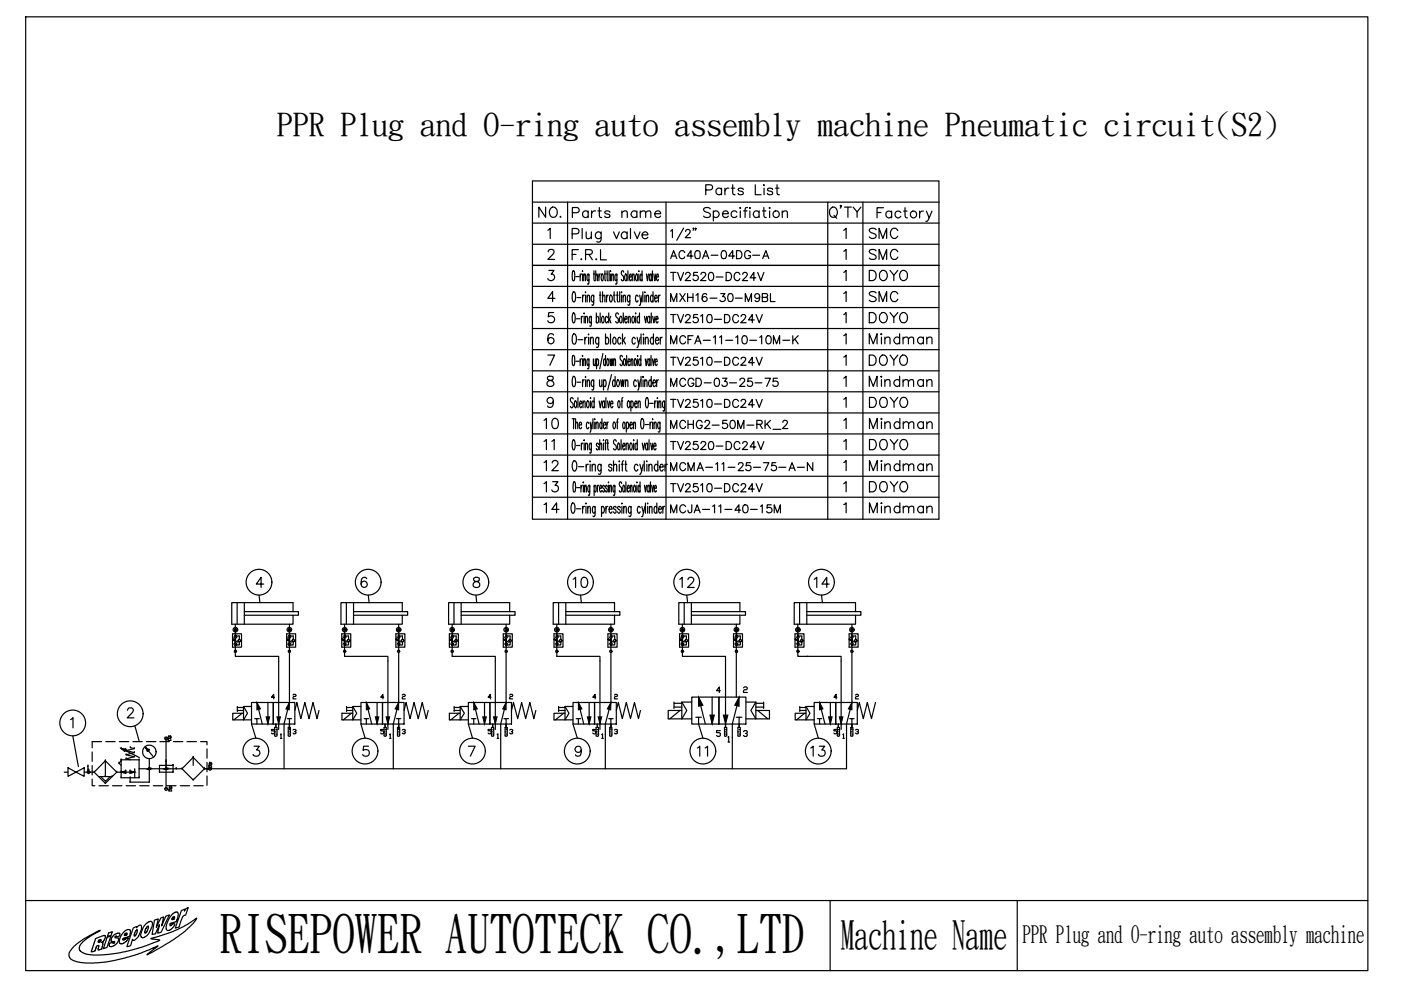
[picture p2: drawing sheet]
<svg xmlns="http://www.w3.org/2000/svg" width="297mm" height="210mm" viewBox="0 0 297 210" stroke-linecap="round" stroke-linejoin="round" font-family="sans-serif">
<defs><g id="words">
<text font-size="11.2" x="46.6" y="201.6">RISEPOWER AUTOTECK CO.,LTD</text>
<text font-size="8.4" x="178.3" y="200.9">Machine Name</text>
<text font-size="6.7" x="58.7" y="28.7">PPR Plug and O-ring auto assembly machine Pneumatic circuit(S2)</text>
<g font-size="5.7">
<text x="120.6" y="125.9">10</text>
<text x="143.2" y="125.9">12</text>
<text x="171.8" y="125.9">14</text>
</g>
<g font-size="5.3">
<text x="113.2" y="47.3">NO.</text>
<text x="120.3" y="47.3">Parts name</text>
<text x="183.4" y="51.9">SMC</text>
<text x="183.4" y="56.1">SMC</text>
<text x="183.4" y="60.7">DOYO</text>
<text x="183.4" y="65.3">SMC</text>
<text x="183.4" y="69.5">DOYO</text>
<text x="183.4" y="74.1">Mindman</text>
<text x="183.4" y="78.7">DOYO</text>
<text x="183.4" y="83.3">Mindman</text>
<text x="183.4" y="87.5">DOYO</text>
<text x="114.3" y="92.1">10</text>
<text x="141.5" y="92.4">MCHG2-50M-RK_2</text>
<text x="183.4" y="92.1">Mindman</text>
<text x="114.3" y="96.7">11</text>
<text x="114.3" y="100.9">12</text>
<text x="183.4" y="96.7">DOYO</text>
<text x="183.4" y="100.9">Mindman</text>
<text x="114.3" y="105.5">13</text>
<text x="183.4" y="105.5">DOYO</text>
<text x="114.3" y="110.1">14</text>
<text x="183.4" y="110.1">Mindman</text>
<text x="147.1" y="161.6">11</text>
<text x="171.1" y="161.6">13</text>
</g>
<text font-size="5.1" x="216.8" y="199.8">PPR Plug and O-ring auto assembly machine</text>
<g font-size="4.9">
<text x="141.5" y="56.1">AC40A-04DG-A</text>
<text x="141.5" y="60.7">TV2520-DC24V</text>
<text x="141.5" y="65.3">MXH16-30-M9BL</text>
<text x="141.5" y="74.1">MCFA-11-10-10M-K</text>
<text x="141.5" y="78.7">TV2510-DC24V</text>
<text x="141.5" y="83.3">MCGD-03-25-75</text>
<text x="141.5" y="96.7">TV2520-DC24V</text>
<text x="141.5" y="105.5">TV2510-DC24V</text>
<text x="141.5" y="110.1">MCJA-11-40-15M</text>
</g>
<g font-size="4.4">
<text x="141.5" y="69.5">TV2510-DC24V</text>
<text x="141.5" y="87.5">TV2510-DC24V</text>
<text x="141.5" y="100.9">MCMA-11-25-75-A-N</text>
</g>
</g></defs>
<path d="M5.4 3.6h284.6v202.2h-284.6z" fill="none" stroke="#000" stroke-width=".25"/>
<g fill="none" stroke="#000" stroke-width=".25">
<path d="M43.9 163h135.6M5.4 190.9h284.6M20.3 199l1.6-.6a.41 .41 0 0 1 .5 .2 .41 .41 0 0 1-.2 .6l-.6 .6 .2 .1-.2 1a.29 .29 0 0 1 0 .3 .29 .29 0 0 1-.4 .1v.1a.25 .25 0 0 1-.4 0 .25 .25 0 0 1 0-.3l.1-.4a.18 .18 0 0 0 0-.3 .18 .18 0 0 0-.3 .1l-.2 .2-.2 .9-.3 .1a.28 .28 0 0 1-.3 .1 .28 .28 0 0 1-.2-.2zM20.9 199.4l.1-.1a.25 .25 0 0 1 .5 0 .25 .25 0 0 1-.3 .4 .2 .2 0 0 1-.2 .1 .2 .2 0 0 1-.1-.2zM22.7 198.7l.8-.3-.8 2.5-.8 .2zM23 197.8l.8-.3-.2 .8-.8 .3zM24 198.3l1-.5 .4 .2a.48 .48 0 0 1-.2 .5 .48 .48 0 0 1-.6 0h-.1a.21 .21 0 0 0-.1 .3 .21 .21 0 0 0 .4 .1 .48 .48 0 0 1 .4 .3 .48 .48 0 0 1-.2 .5l-.8 .8-.5 .2h-.4l-.2-.6 .8-.3a.18 .18 0 0 0 .2 .1 .18 .18 0 0 0 .1-.2 .18 .18 0 0 0-.3 0v-.1a.41 .41 0 0 1-.4-.3 .41 .41 0 0 1 .2-.4zM24.3 199.8h.1M26.3 197.6l.4-.4 .5-.1a.68 .68 0 0 1 .4 1l-.2 .5-.9 .3a.26 .26 0 0 0-.4 .1 .26 .26 0 0 0 .2 .3l.4-.3 .5-.1-.3 .5-.6 .6-.4 .1-.5-.1-.1-.6 .2-.6zM26.6 197.9a.22 .22 0 0 1 .4 .1 .22 .22 0 0 1-.3 .3h-.3zM26.8 198.2h.1M28.3 196.7l.7-.3v.3l.4-.4 .4-.2a1.75 1.75 0 0 1-.2 1.9l-.4 .8-.6 .5-.3 .1-.2-.2-.5 1.3-.7 .2z"/>
<path d="M28.8 197.3a.21 .21 0 0 1 .4 0 .21 .21 0 0 1-.1 .3l-.4 .7a.2 .2 0 0 1-.3 .1 .21 .21 0 0 1 .1-.4zM29 197.2h.1M31 195.8l.8-.4a.57 .57 0 0 1 .6 .3 .57 .57 0 0 1-.2 .7l-.5 1.3-.4 .6-.7 .4-.4 .1-.4-.4 .2-.8 .4-1zM31.2 196.4a.23 .23 0 0 1 .3 .2 .23 .23 0 0 1-.1 .3l-.3 .8a.23 .23 0 0 1-.4 .1 .23 .23 0 0 1 .1-.4zM32.8 195.1l.8-.3-.5 1.8 1-2 .6-.2-.4 1.9 .9-2.1 .7-.2-1.8 3.7-.7 .1 .4-1.7-.8 1.9-.8 .1zM36.4 194l.9-.6h.4l.1 .3-.3 1.6-1.4 .5a.25 .25 0 0 0 0 .4 .25 .25 0 0 0 .4-.2 .26 .26 0 0 1 .4-.1 .26 .26 0 0 1 0 .4l-.7 .8-.4 .2a.77 .77 0 0 1-.5-1.2l.5-1.4zM36.7 194.4a.24 .24 0 0 1 .3 .2 .24 .24 0 0 1-.2 .3l-.4 .1zM36.9 194.8h.1M38.5 193.1l.7-.3-.1 .4 .2-.4 .6-.4-.7 1.7a.84 .84 0 0 0-.7 .8l-.5 1.7-.8 .2zM176 190.9v14.9M215.7 190.9v14.9M15.7 200.6l2.1-1.5 3.4-1.9-2.7 1.7-1 .8-.5 .7-.2 .5 .2 .8 1.2 .6 1.5 .2 3.3-.1 3.6-.6 3.4-1 3.6-1.3 .3-.2-1.9-.3 3.3-1 2.4-.9 2.1-1.1 1.9-1.3-.7 1-2.6 2.4-2.6 1.7-4.6 2.7 .1-.3 2.2-1.7-4.9 2-4.7 1.2-3.2 .4h-3.4l-1.7-.4-.8-.6-.1-1.1z"/>
</g>
<!-- layer: CONNECTIONS -->
<g fill="none" stroke="#000" stroke-width=".25">
<circle cx="49.9" cy="133.5" r=".24"/>
<circle cx="49.9" cy="138.1" r=".24"/>
<circle cx="49.9" cy="133.5" r=".47"/>
<circle cx="61.3" cy="138.1" r=".24"/>
<circle cx="61.3" cy="133.5" r=".23"/>
<circle cx="61.4" cy="133.5" r=".47"/>
<circle cx="73.1" cy="138.1" r=".24"/>
<circle cx="73.1" cy="133.5" r=".22"/>
<circle cx="73.1" cy="133.5" r=".47"/>
<circle cx="84.5" cy="138.1" r=".24"/>
<circle cx="84.5" cy="133.5" r=".23"/>
<circle cx="84.5" cy="133.5" r=".47"/>
<circle cx="95.9" cy="133.5" r=".47"/>
<circle cx="95.9" cy="138.1" r=".25"/>
<circle cx="95.9" cy="133.5" r=".24"/>
<circle cx="107.3" cy="138.1" r=".24"/>
<circle cx="107.3" cy="133.5" r=".24"/>
<circle cx="107.3" cy="133.5" r=".47"/>
<circle cx="118.1" cy="138.1" r=".25"/>
<circle cx="118.1" cy="133.5" r=".46"/>
<circle cx="118.1" cy="133.5" r=".24"/>
<circle cx="129.5" cy="138.1" r=".24"/>
<circle cx="129.5" cy="133.5" r=".23"/>
<circle cx="129.5" cy="133.5" r=".47"/>
<circle cx="144.7" cy="133.5" r=".47"/>
<circle cx="144.7" cy="138.1" r=".25"/>
<circle cx="144.7" cy="133.5" r=".24"/>
<circle cx="156.1" cy="138.1" r=".24"/>
<circle cx="156.1" cy="133.5" r=".23"/>
<circle cx="156.1" cy="133.5" r=".47"/>
<circle cx="169.2" cy="138.1" r=".24"/>
<circle cx="169.2" cy="133.5" r=".22"/>
<circle cx="169.2" cy="133.5" r=".47"/>
<circle cx="180.6" cy="138.1" r=".24"/>
<circle cx="180.6" cy="133.5" r=".23"/>
<circle cx="180.6" cy="133.5" r=".47"/>
<circle cx="35.2" cy="156.6" r=".3"/>
<circle cx="18.8" cy="163.7" r=".3"/>
<circle cx="35.2" cy="167.3" r=".3"/>
<circle cx="44.5" cy="163" r=".29"/>
</g>
<!-- layer: 1 -->
<g fill="none" stroke="#000" stroke-width=".25">
<path d="M49.3 134.4h1.9v2.8h-1.9zM49.3 135.5l.5 .3-.5-.3 .6 .2-.1 .2zM49.6 135.1a1.02 1.02 0 0 1 0 1.5M49.8 134.8l.2 .1zM49.9 134.8v.1zM49.9 135.8l-.6-.3 .5 .4 .1-.2-.6-.2 1.1 .7M49.9 136.8h.1M49.9 132.3v6.9h9.2v15.5M49.9 134.8h.8v.8M49.9 134.8h.1M50 136.8h.1M50 134.8h.1"/>
<path d="M50.3 135a.99 .99 0 0 0 0 1.6M50.3 127.8v4.5M50.4 135.8l.3 .4 .4-.4M50.7 136.2v.6h-.8M51.8 129.7h11.5v.7h-11.5M51.8 127.8v4.5M60.8 134.4h1.9v2.8h-1.9zM60.8 135.5l.4 .3-.4-.3 .5 .2-.1 .2zM61 135.1a.95 .95 0 0 1 0 1.5M61.3 136.7l.1 .1zM61.3 134.8h.1zM61.4 136.8h.1"/>
<path d="M61.3 135.8l-.5-.3 .4 .4 .2-.2-.6-.2 1.1 .7M61.4 132.3v5.8M61.4 138.3v10.6l-1.2 4.6v9.5M61.4 134.8h.8v.8M61.5 136.8h.1M61.5 134.8h.1M61.7 135a1.06 1.06 0 0 0 0 1.6M61.8 135.8l.4 .4 .4-.4M62.1 129.7v-1.9h-13v4.5h13v-1.9M62.2 136.2v.6h-.8M72.5 134.4h1.9v2.8h-1.9zM72.5 135.5l.4 .3-.4-.3 .6 .2-.1 .2z"/>
<path d="M72.7 135.1a1.02 1.02 0 0 1 0 1.5M73 136.7l.1 .1zM73 134.8h.1zM73 135.8l-.5-.3 .5 .4 .1-.2-.6-.2 1.1 .7M73.1 136.8h.1M73.1 132.3v6.9h9.1v15.5M73.1 134.8h.8v.8M73.1 134.8h.1M73.2 136.8h.1M73.2 134.8h.1M73.4 135a1.06 1.06 0 0 0 0 1.6M73.4 127.8v4.5"/>
<path d="M73.6 135.8l.3 .4 .4-.4M73.9 136.2v.6h-.8M75 129.7h11.4v.7h-11.4M75 127.8v4.5M83.9 134.4h1.9v2.8h-1.9zM84 135.5l.4 .3-.4-.3 .5 .2-.1 .2zM84.1 135.1a.98 .98 0 0 1 .1 1.5M84.4 136.7l.2 .1zM84.5 136.8h.1M84.5 134.8l.1 .1zM84.5 135.8l-.5-.3 .4 .4 .1-.2-.5-.2 1 .7M84.5 134.8h.8v.8"/>
<path d="M84.5 132.3v5.8M84.5 138.3v10.6l-1.1 4.6v9.5M84.6 134.8h.1M84.6 136.8h.1M84.9 135a1.06 1.06 0 0 0 0 1.6M85 135.8l.3 .4 .4-.4M85.3 129.7v-1.9h-13v4.5h13v-1.9M85.3 136.2v.6h-.8M95.3 134.4h1.9v2.8h-1.9zM95.3 135.5l.4 .3-.4-.3 .5 .2-.1 .2zM95.5 135.1a.98 .98 0 0 1 0 1.5M95.8 134.8l.1 .1z"/>
<path d="M95.8 135.8l-.5-.3 .4 .4 .2-.2-.6-.2 1.1 .7M95.9 136.8h.1M95.9 132.3v6.9h9.1v15.5M95.9 134.8h.8v.8M96 134.8h.1M96 136.8h.1M96.2 135a1.06 1.06 0 0 0 0 1.6M96.3 127.8v4.5M96.3 135.8l.4 .4 .4-.4M96.7 136.2v.6h-.8M97.8 129.7h11.4v.7h-11.4M97.8 127.8v4.5"/>
<path d="M106.7 134.4h1.9v2.8h-1.9zM106.8 135.5l.4 .3-.4-.3 .5 .2-.1 .2zM107 135.1a1.02 1.02 0 0 1 0 1.5M107.2 134.8l.2 .1zM107.3 136.7l.1 .1zM107.3 134.8v.1zM107.3 135.8l-.5-.3 .4 .4 .1-.2-.5-.2 1.1 .7M107.3 136.8h.1M107.3 134.8h.8v.8M107.3 132.3v5.8M107.3 138.3v10.6l-1.1 4.6v9.5M107.3 134.8h.1"/>
<path d="M107.4 136.8h.1M107.4 134.8h.1M107.7 135a.99 .99 0 0 0 0 1.6M107.8 135.8l.3 .4 .4-.4M108.1 129.7v-1.9h-13v4.5h13v-1.9M108.1 136.2v.6h-.8M117.5 134.4h1.9v2.8h-1.9zM117.5 135.5l.4 .3-.4-.3 .5 .2-.1 .2zM117.7 135.1a1.02 1.02 0 0 1 0 1.5M118 134.8l.1 .1zM118 135.8l-.5-.3 .5 .4 .1-.2-.6-.2 1.1 .7M118.1 136.8h.1"/>
<path d="M118.1 132.3v6.9h9.1v15.5M118.1 134.8h.8v.8M118.1 134.8h.1M118.2 136.8h.1M118.2 134.8h.1M118.4 135a1.02 1.02 0 0 0 0 1.6M118.4 127.8v4.5M118.5 135.8l.4 .4 .3-.4M118.9 136.2v.6h-.8M120 129.7h11.4v.7h-11.4M120 127.8v4.5M128.9 134.4h1.9v2.8h-1.9z"/>
<path d="M128.9 135.5l.5 .3-.5-.3 .6 .2-.1 .2zM129.1 135.1a1.02 1.02 0 0 1 0 1.5M129.4 136.7l.2 .1zM129.4 134.8h.2v.1zM129.4 134.8h.2zM129.5 136.8h.1M129.5 135.8l-.6-.3 .5 .4 .1-.2-.6-.2 1.1 .7M129.5 134.8h.8v.8M129.5 132.3v5.8M129.5 138.3v10.6l-1.2 4.6v9.5M129.6 134.8h.1M129.6 136.8h.1"/>
<path d="M129.9 135a1.06 1.06 0 0 0 0 1.6M130 135.8l.3 .4 .4-.4M130.3 129.7v-1.9h-13v4.5h13v-1.9M130.3 136.2v.6h-.8M144.1 134.4h1.9v2.8h-1.9zM144.1 135.5l.5 .3-.5-.3 .5 .2v.2zM144.3 135.1a1.02 1.02 0 0 1 0 1.5M144.6 134.8l.2 .1zM144.7 136.8h.1M144.6 134.8l.1 .1zM144.6 135.8l-.5-.3 .5 .4 .1-.2-.6-.2 1.1 .7M144.7 132.3v6.9h9.1v15"/>
<path d="M144.7 134.8h.8v.8M144.7 134.8h.1M144.8 136.8h.1M144.8 134.8h.1M145.1 135a1.02 1.02 0 0 0-.1 1.6M145.1 127.8v4.5M145.1 135.8l.4 .4 .4-.4M145.5 136.2v.6h-.8M146.6 129.7h11.5v.7h-11.5M146.6 127.8v4.5M155.5 134.4h1.9v2.8h-1.9zM155.6 135.5l.4 .3-.4-.3 .5 .2-.1 .2z"/>
<path d="M155.8 135.1a1.02 1.02 0 0 1 0 1.5M156.1 136.7l.1 .1zM156.1 134.8h.1zM156.1 135.8l-.5-.3 .4 .4 .2-.2-.6-.2 1.1 .7M156.2 136.8h.1M156.1 134.8h.9v.8M156.1 132.3v5.8M156.1 138.3v9.5M156.2 134.8h.1M156.5 135a1.06 1.06 0 0 0 0 1.6M156.6 135.8l.4 .4 .3-.4M156.9 129.7v-1.9h-13v4.5h13v-1.9"/>
<path d="M157 136.2v.6h-.9M168.6 134.4h1.9v2.8h-1.9zM168.6 135.5l.4 .3-.4-.3 .5 .2v.2zM168.8 135.1a1.02 1.02 0 0 1 0 1.5M169.1 134.8h.1zM169.1 135.8l-.5-.3 .5 .4 .1-.2-.6-.2 1.1 .7M169.2 136.8h.1M169.1 132.3v6.9h2.2M169.1 134.8h.9v.8M169.2 134.8h.1M169.3 136.8h.1M169.3 134.8h.1"/>
<path d="M169.5 135a1.06 1.06 0 0 0 0 1.6M169.5 127.8v4.5M169.7 135.8l.3 .4 .4-.4M170 136.2v.6h-.9M171.1 129.7h11.4v.7h-11.4M171.1 127.8v4.5M171.1 139.2h7.2v15.5M180 134.4h1.9v2.8h-1.9zM180.1 135.5l.4 .3-.4-.3 .5 .2-.1 .2zM180.2 135.1a.95 .95 0 0 1 0 1.5M180.5 136.7l.2 .1zM180.6 136.8h.1"/>
<path d="M180.6 134.8l.1 .1zM180.6 135.8l-.5-.3 .4 .4 .1-.2-.5-.2 1 .7M180.6 134.8h.8v.8M180.6 132.3v5.8M180.6 138.3v10.6l-1.1 4.6v9.5M180.7 134.8h.1M180.7 136.8h.1M181 135a1.06 1.06 0 0 0 0 1.6M181.1 135.8l.3 .4 .4-.4M181.4 129.7v-1.9h-13v4.5h13v-1.9M181.4 136.2v.6h-.8M19.5 159.4v2"/>
<path d="M21.5 157.2h-2v1.4M22.4 157.2h2M25.3 157.2h2M25.7 158.7l3.8 1.9M25.7 158.7h.1M25.7 158.7l.7 .6M25.7 158.7l1 .2M26.4 159.3h.1M26.7 158.9h.1M26.7 158.9l-.3 .4M26.7 159.1h.1M26.7 159.1l1.8 .5"/>
<path d="M27.6 158.5h.1M27.6 158.5l.9 .2M28.2 157.2h2M28.5 159.6h.1M28.5 158.7h.1M28.5 159.6l-1.8 .4M28.5 158.7l-1.8 .4M30.9 158.5h.1M30.9 158.5l.7 .5M30.9 158.5l.4 .8M30.9 158.6l1.6 1.8M31.1 157.2h1.9"/>
<path d="M31.3 159.3h.1M31.6 159h.1M31.6 159l-.3 .3M33.9 157.2h2M35.2 156.6h.1M35.2 156.6v10.7M35.7 156.7h.1M35.7 157h.1M35.7 156.7v.3M35.7 157h.5M35.8 156.1h.1M35.8 156.6h.1"/>
<path d="M35.8 156.1l-.1 .2M35.8 156.1h.3M35.8 156.6h.3M35.8 156.6l-.1 .1M36.1 156.1h.1M36.1 156.6h.1M36.1 156.1l.1 .2M36.2 156.3h.1M36.2 156.4h.1M36.2 157h.1M36.2 156.3v.1M36.2 156.4l-.1 .2"/>
<path d="M36.8 157.2h2M39.7 157.2h1.9M42.5 157.2h1.4v.7M43.9 158.8v2M50.3 149.8v1M50.3 150h1.3M50.3 150.6h1.3M51.3 151.2l-1.7 1.4M51.6 149.8v2.8h1.7M53.3 148.9h4.6v4.6h-4.6zM53.3 149.8h-1.7l.9 1.4-.9 1.4h-2.3v-1.4h2.3M54 152.4h.5v1.1"/>
<path d="M54.5 148.9l1.1 4.6M54.5 152.4h.5M56.8 148.9v4.6M57.9 148.9h4.6v4.6h-4.6zM58.2 154.2h.5v1.8l-.2 .1-.3-.1zM58.2 155.2h.3M58.5 153.5v.7M58.5 154.7h.2M58.5 155.6h.2M60.9 152.4h.5v2.3M61.1 154.2h.5v1.8l-.2 .1-.3-.1zM61.1 155.2h.3"/>
<path d="M61.4 152.4h.4M61.4 154.7h.2M61.4 155.6h.2M62.5 150.6l.4-1.7 .9 3.5 .8-3.5 .9 3.5 .9-3.5 .8 3.5 .4-1.8M73.5 150h1.3M73.5 150.6h1.3M73.5 149.8v1M74.5 151.2l-1.7 1.4M74.8 149.8v2.8h1.7M76.5 148.9h4.6v4.6h-4.6zM76.5 149.8h-1.7l.8 1.4-.8 1.4h-2.3v-1.4h2.3M77.2 152.4h.5v1.1"/>
<path d="M77.7 152.4h.4M77.7 148.9l1.1 4.6M80 148.9v4.6M81.1 148.9h4.6v4.6h-4.6zM81.4 154.2h.5v1.8l-.3 .1-.2-.1zM81.4 155.2h.2M81.6 154.7h.3M81.6 155.6h.3M81.6 153.5v.7M84.1 152.4h.4v2.3M84.3 154.2h.4v1.8l-.2 .1-.2-.1zM84.3 155.2h.2"/>
<path d="M84.5 152.4h.5M84.5 154.7h.2M84.5 155.6h.2M85.7 150.6l.4-1.7 .8 3.5 .9-3.5 .9 3.5 .8-3.5 .9 3.5 .4-1.8M96.3 150h1.3M96.3 150.6h1.3M96.3 149.8v1M97.3 151.2l-1.7 1.4M97.6 149.8v2.8h1.7M99.3 148.9h4.6v4.6h-4.6zM99.3 149.8h-1.7l.9 1.4-.9 1.4h-2.3v-1.4h2.3M100 152.4h.4v1.1"/>
<path d="M100.4 152.4h.5M100.4 148.9l1.2 4.6M102.7 148.9v4.6M103.9 148.9h4.5v4.6h-4.5zM104.2 154.2h.5v1.8l-.2 .1-.3-.1zM104.2 155.2h.3M104.5 154.7h.2M104.5 155.6h.2M104.5 153.5v.7M106.8 152.4h.5v2.3M107.1 154.2h.5v1.8l-.3 .1-.2-.1zM107.1 155.2h.2"/>
<path d="M107.3 154.7h.3M107.3 155.6h.3M107.3 152.4h.5M108.4 150.6l.5-1.7 .9 3.5 .8-3.5 .8 3.5 .9-3.5 .9 3.5 .4-1.8M117.5 151.3v1.4M117.5 151.2h2.3M118.4 149.8v1M118.5 150h1.3M118.5 150.6h1.3M119.5 151.2l-1.7 1.4M119.8 149.8v2.8h1.7M121.5 148.9h4.6v4.6h-4.6z"/>
<path d="M121.5 149.8h-1.7l.8 1.4-.8 1.4h-2.3M122.2 152.4h.4v1.1M122.6 148.9l1.2 4.6M122.7 152.4h.4M124.9 148.9v4.6M126.1 148.9h4.6v4.6h-4.6zM126.4 154.2h.5v1.8l-.3 .1-.2-.1zM126.4 155.2h.2M126.6 154.7h.3M126.6 155.6h.3M126.6 153.5v.7M129.1 152.4h.4v2.3"/>
<path d="M129.3 154.2h.4v1.8l-.2 .1-.2-.1zM129.3 155.2h.2M129.5 152.4h.5M129.5 154.7h.2M129.5 155.6h.2M130.7 150.6l.4-1.7 .8 3.5 .9-3.5 .9 3.5 .8-3.5 .9 3.5 .4-1.8M142.9 148.9v1.3M142.9 149.1h1.7M142.9 149.9h1.7M144.2 150.6l-2.2 1.8M144.6 148.9v3.5h2.1M146.7 147.8h5.7v5.7h-5.7z"/>
<path d="M146.7 148.9h-2.1l1 1.7-1 1.8h-2.9v-1.8h2.9M147.5 152.1h.6v1.4M148.1 147.8l1.4 5.7M148.2 152.1h.5M151 147.8v5.7M152.4 147.8h5.7v5.7h-5.7zM153.6 154.2h.5v1.8l-.3 .1-.2-.1zM153.6 155.2h.2M153.8 154.7h.3M153.8 155.6h.3M156.1 152.1h.6v2.1M156.4 154.2h.6v1.8l-.3 .1-.3-.1z"/>
<path d="M156.4 155.2h.3M156.7 154.7h.3M156.7 155.6h.3M156.7 152.1h.6M156.7 147.8l-1.4 5.7v9.5M158.1 148.9h2.2l-1.1 1.7 1.1 1.8h2.8v-1.8h-2.8M160.3 148.9v3.5h-2.2M160.3 149.1h1.6M160.3 149.9h1.6M160.6 150.6l2.2 1.8M161.9 148.9v1.3M169.6 150h1.3"/>
<path d="M169.6 150.6h1.3M169.6 149.8v1M170.6 151.2l-1.7 1.4M170.9 149.8v2.8h1.7M172.6 148.9h4.6v4.6h-4.6zM172.6 149.8h-1.7l.8 1.4-.8 1.4h-2.3v-1.4h2.3M173.3 152.4h.5v1.1M173.8 152.4h.4M173.8 148.9l1.1 4.6M176.1 148.9v4.6M177.2 148.9h4.6v4.6h-4.6zM177.5 154.2h.5v1.8l-.3 .1-.2-.1z"/>
<path d="M177.5 155.2h.2M177.7 154.7h.3M177.7 155.6h.3M177.7 153.5v.7M180.2 152.4h.4v2.3M180.4 154.2h.4v1.8l-.2 .1-.2-.1zM180.4 155.2h.2M180.6 152.4h.5M180.6 154.7h.2M180.6 155.6h.2M185.6 148.9l-.8 3.5-.9-3.5-.9 3.5-.8-3.5-.4 1.7M13.6 163.7h.8"/>
<path d="M14.4 162.8l1.7 .9-1.7 .9zM16.1 163.7l1.8-.9v1.8zM17.9 163.7h2.1M18.5 163.3h.3M18.7 162.4h.1M18.7 163.3h.1M18.7 162.4l-.2 .2M18.7 162.4v.9M18.8 163.7h.1M18.8 163.3h.1M19.5 165.2v1.4h.6M19.5 162.3v2"/>
<path d="M20 163.7h.1M20 163.7l2.3 2.4M20.9 164.6h2.9M21 166.6h2M21.4 164.6l1 1.1 1-1.1M22.3 166.1h.1M22.3 161.3h.1M22.3 164.6h.1M22.3 161.3l-2.3 2.4M22.3 161.3v3.3M22.3 161.3l2.5 2.4M23.8 164.6h.1"/>
<path d="M23.9 166.6h2M24.8 163.7h.9M24.8 163.7h.1M24.8 163.7l-2.5 2.4M25.2 161.8h.1M25.2 161.8l.5 .5M25.7 161.3h.1M25.7 164.9h.1M25.7 163.7h.1M25.7 161.1h.1M25.7 161.3l-.5 .5M25.7 161.1h3.8"/>
<path d="M25.7 163.7h2.9M25.7 164.9h3.8M25.7 163.7l1 .2M25.7 161.1v3.8M26.7 163.5h.1M26.7 163.9h.1M26.7 163.5l-1 .2M26.7 163.5v.4M26.7 160h.1M26.7 160.9h.1M26.7 160l1.8 .5M26.7 160.9l.9 .2"/>
<path d="M26.7 166.6h2M27.6 164.9h.1M27.6 163.9h.1M27.6 163.5h.1M27.6 165.8h.1M27.6 163.5v.4M27.6 164.9v.9M27.6 163.5l1 .2M28.5 160.5h.1M28.5 160.5l-1.8 .4M28.6 163.7h.1M28.6 163.2h.1"/>
<path d="M28.6 163.7l-1 .2M28.6 163.2v1.7M29.5 161.1h.1M29.5 163h7.9M29.5 164.9h.1M29.5 161.1v3.8M29.6 166.6h2M31.7 163h.1M31.7 163v2.9l-4.1-.1M31.7 160.8v2.2M32.5 166.6h2M33.8 163.7h.1"/>
<path d="M33.8 163.7h2.9M35.2 167.3h.1M35.2 161.5h.1M35.2 161.1v.4M35.3 166.6h2M35.8 167.4h.1M35.8 167.7h.1M35.8 167.4v.3M35.8 167.7h.6M36 166.8h.1M36 167.3h.1M36 166.8l-.2 .2"/>
<path d="M36 166.8h.3M36 167.3h.3M36 167.3l-.2 .1M36.3 166.8h.1M36.3 167.3h.1M36.3 166.8l.1 .2M36.4 167h.1M36.4 167.1h.1M36.4 167.7h.1M36.4 167v.1M36.4 167.1l-.1 .2M36.7 162.3h.1"/>
<path d="M36.7 163.7h.1M36.7 162.3h-2.9v1.4M36.7 162.3v1.4M37.4 163h.1M37.4 163h1.2M38.2 166.6h2M38.6 163h.1M38.6 163l2.4 2.4M41 165.4h.1M41 160.6h.1M41 160.6l2.3 2.4M41 160.6v1.7"/>
<path d="M41 160.6l-2.4 2.4M41.1 166.6h2M42.4 163h.1M43.3 163h.1M43.3 163l-2.3 2.4M43.3 163h1.2M43.9 161.6v2M43.9 164.5v2M44.3 162.4h.1M44.3 162.7h.1M44.3 162.4v.3M44.3 162.7h.6"/>
<path d="M44.4 161.8h.1M44.4 162.2h.1M44.4 161.8l-.1 .1M44.4 161.8h.3M44.4 162.2h.3M44.4 162.2l-.1 .2M44.5 163h.1M44.7 161.8h.1M44.7 162.2h.1M44.7 161.8l.2 .1M44.9 161.9h.1M44.9 162.1h.1"/>
<path d="M44.9 162.7h.1M44.9 161.9v.2M44.9 162.1l-.2 .1"/>
<circle cx="49.9" cy="136.8" r=".09"/>
<circle cx="49.9" cy="136.7" r=".13"/>
<circle cx="49.9" cy="134.8" r=".12"/>
<circle cx="50.8" cy="135.8" r=".24"/>
<circle cx="61.3" cy="136.8" r=".12"/>
<circle cx="61.3" cy="134.8" r=".11"/>
<circle cx="61.4" cy="134.9" r=".1"/>
<circle cx="62.2" cy="135.8" r=".22"/>
<circle cx="73" cy="134.9" r=".09"/>
<circle cx="73.1" cy="136.8" r=".12"/>
<circle cx="73.1" cy="134.9" r=".12"/>
<circle cx="73.9" cy="135.8" r=".24"/>
<circle cx="84.5" cy="136.8" r=".14"/>
<circle cx="84.5" cy="134.8" r=".09"/>
<circle cx="84.5" cy="134.8" r=".13"/>
<circle cx="85.3" cy="135.8" r=".24"/>
<circle cx="95.9" cy="134.8" r=".09"/>
<circle cx="95.9" cy="136.8" r=".13"/>
<circle cx="95.9" cy="134.8" r=".12"/>
<circle cx="95.9" cy="136.7" r=".08"/>
<circle cx="96.7" cy="135.8" r=".24"/>
<circle cx="107.3" cy="136.7" r=".13"/>
<circle cx="107.3" cy="134.8" r=".12"/>
<circle cx="108.2" cy="135.8" r=".24"/>
<circle cx="118" cy="136.8" r=".09"/>
<circle cx="118.1" cy="136.8" r=".12"/>
<circle cx="118.1" cy="134.9" r=".12"/>
<circle cx="118.9" cy="135.8" r=".24"/>
<circle cx="129.5" cy="136.8" r=".12"/>
<circle cx="129.5" cy="134.8" r=".11"/>
<circle cx="130.3" cy="135.8" r=".24"/>
<circle cx="144.7" cy="136.8" r=".09"/>
<circle cx="144.7" cy="136.7" r=".12"/>
<circle cx="144.7" cy="134.8" r=".12"/>
<circle cx="145.5" cy="135.8" r=".24"/>
<circle cx="156.1" cy="134.9" r=".09"/>
<circle cx="156.1" cy="136.8" r=".13"/>
<circle cx="156.1" cy="134.8" r=".12"/>
<circle cx="157" cy="135.8" r=".24"/>
<circle cx="169.1" cy="136.8" r=".09"/>
<circle cx="169.2" cy="134.8" r=".08"/>
<circle cx="169.2" cy="134.9" r=".12"/>
<circle cx="169.2" cy="136.8" r=".12"/>
<circle cx="170" cy="135.8" r=".24"/>
<circle cx="180.6" cy="136.8" r=".14"/>
<circle cx="180.6" cy="134.8" r=".09"/>
<circle cx="180.6" cy="134.8" r=".13"/>
<circle cx="181.4" cy="135.8" r=".24"/>
<circle cx="31.6" cy="159.4" r="1.44"/>
<circle cx="31.7" cy="163" r=".2"/>
<circle cx="35.2" cy="163" r=".19"/>
</g>
<g fill="#000" stroke="#000" stroke-width=".21">
<path d="M25.7 158.7l1 .2-.3 .4zM30.9 158.5l.7 .5-.3 .3zM54.5 148.9l.7 1.4-.7 .2zM56.4 152h.8l-.4 1.5zM58.7 152h.8l-.4 1.5zM61.4 148.9l-.1 1.6-.7-.2zM77.7 148.9l.7 1.4-.7 .2zM79.6 152h.7l-.3 1.5zM81.9 152h.7l-.4 1.5zM84.5 148.9v1.6l-.7-.2zM100.4 148.9l.8 1.4-.8 .2zM102.3 152h.8l-.4 1.5z"/>
<path d="M104.6 152h.8l-.4 1.5zM107.3 148.9v1.6l-.7-.2zM122.6 148.9l.8 1.4-.8 .2zM124.5 152h.8l-.4 1.5zM126.8 152h.8l-.4 1.5zM129.5 148.9v1.6l-.7-.2zM148.1 147.8l.9 1.7-.9 .2zM150.5 151.6h1l-.5 1.9zM153.4 151.6h.9l-.5 1.9zM156.7 147.8v1.9l-.9-.2zM173.8 148.9l.7 1.4-.7 .2zM175.7 152h.7l-.3 1.5z"/>
<path d="M178 152h.7l-.4 1.5zM180.6 148.9v1.6l-.7-.2zM25.7 163.7l1-.2v.4zM27.6 163.5l1 .2-1 .2zM31.5 163h.4l-.4 .1zM31.5 162.9h.3l-.3 .1zM31.5 162.9h.3zM31.5 163l.3-.1 .1 .1zM35 163h.4l-.3 .1zM35.1 163.1h.3zM35 163l.4-.1v.1zM35.1 163.1l.3-.1z"/>
<path d="M31.5 163.1h.3zM31.5 163.1l.4-.1z"/>
<path d="M35.1 162.9l-.1 .1 .4-.1zM35.1 162.9h.3z"/>
</g>
<g fill="none" stroke="#000" stroke-width=".25">
<path d="M112.9 38.4h86.2v71.7h-86.2zM153 39.9v1.4M153.7 39.9v1.4M154.5 39.9a.71 .71 0 0 0-.8 .6M155.1 39.9h.7M155.3 39.2v1.7l.1 .3 .5 .1M160.1 39.2v2.1h1.3M161.9 39.3h.2zM162 39.9v1.4M164.5 39.9h.7M164.7 39.2v1.7l.1 .3 .5 .1M112.9 51.8h86.2"/>
<path d="M112.9 47.3h86.2M112.9 42.9h86.2M116.1 48.8l.6-.4v2.2M116.2 53.4l.2-.4 .7-.1a.49 .49 0 0 1 .3 .8l-1.3 1.3h1.5M116.4 57.3h1.1l-.6 .8a.72 .72 0 0 1 .6 1 .72 .72 0 0 1-1.1 .3l-.3-.3M120.3 42.9v67.2M121.3 49.6h.9a.57 .57 0 0 0 .5-.3 .57 .57 0 0 0-.1-.6l-.4-.3h-.9v2.2M121.3 53.9h.8M121.4 57.5l.3-.1a2.61 2.61 0 0 1 0 2.1h-.2a2.88 2.88 0 0 1-.1-2zM122.1 58.6h.7M122.6 52.9h-1.3v2.2M123 58.1v1.4"/>
<path d="M123.3 54.9l-.2 .1 .2 .1v-.1M123.3 58.1l-.3 .6M123.4 48.4v2.2M123.5 57.4v.2zM123.5 58.1v1.4M123.8 58.5l.3-.4v1.4M123.8 58.1v1.4M124.1 53.9h1.3l.2-.4-.1-.4-.4-.2h-1v2.2M124.3 49.2l.1 1.3 .5 .1 .5-.4M124.9 58.1l-.1 2.1h-.2M124.9 58.4l-.2-.3a1.01 1.01 0 0 0 0 1.4l.2-.3M124.9 53.9l.7 1.2"/>
<path d="M125.4 49.2v1.4M125.8 58.1h.3M125.9 57.4v1.8l.2 .3M126.3 58.5l.3-.4 .1 1.4M126.3 57.4v2.1M126.4 54.9v.2l.1-.1M127 58.1v1.4M127.3 58.1h-.1l-.2 .6M127.3 52.9v2.2h1.3M127.5 49.2v1.6l-.2 .3a.58 .58 0 0 1-.8 .1M127.5 49.5a.68 .68 0 0 0-1.1-.1 .68 .68 0 0 0 0 1 .68 .68 0 0 0 1.1-.1M127.6 58.1a1.2 1.2 0 0 1 .1 1.4 1.18 1.18 0 0 1-.1-1.4z"/>
<path d="M128.1 58.1h.3M128.3 57.4v1.8l.1 .3M128.6 58.1h.3M128.7 57.4v1.8l.1 .3h.1M129.1 57.4v2.1M129.4 57.4v.2zM129.4 58.1v1.4M129.7 58.5l.3-.4 .1 1.4M129.7 58.1v1.4M130.1 49.2l.6 1.4 .6-1.4M130.8 58.1v1.9l-.1 .3-.2-.1M130.8 58.4l-.1-.3a1.01 1.01 0 0 0 0 1.4l.1-.3"/>
<path d="M132.2 57.7v-.2a.43 .43 0 0 0-.5 .3 .43 .43 0 0 0 .2 .5l.3 .3v.9h-.3l-.2-.3M132.7 58.1a1.14 1.14 0 0 1 0 1.4l-.3-.6zM133 49.5a.68 .68 0 0 0-1.1-.1 .68 .68 0 0 0 0 1 .68 .68 0 0 0 1.1-.1M133 49.2v1.4M133.1 57.4v2.1M133.4 58.7h.4l-.1-.6a1.01 1.01 0 0 0 0 1.4l.1-.3M133.7 48.4v2.2M134.1 58.5l.3-.4 .1 1.4M134.1 58.1v1.4M134.5 49.2l.6 1.4 .6-1.4M134.9 58.1a1.14 1.14 0 0 1 0 1.4l-.2-.6zM135.5 57.4v.2z"/>
<path d="M135.5 58.1v1.4M136.1 49.8h1.3a.64 .64 0 0 0-.8-.7 .64 .64 0 0 0-.5 .9 .66 .66 0 0 0 .5 .6 .66 .66 0 0 0 .8-.3M136.1 58.4l-.1-.3a1.01 1.01 0 0 0 0 1.4l.1-.3M136.1 57.4v2.1M137.1 58.1l.2 1.4 .2-1.4M138.1 58.4l-.1-.3a1.2 1.2 0 0 0-.2 1.4l.3-.3M138.1 58.1v1.4M138.3 57.4v2.1M138.6 58.1l.2 1.4 .3-1.4M139.2 58.7h.4l-.1-.6a1.01 1.01 0 0 0 0 1.4l.1-.3M141.2 42.9v67.2M142.2 49l.4-.3v1.7"/>
<path d="M144.9 48.4l-1.4 2.5M145.4 49.1l.3-.4 .5 .1a.55 .55 0 0 1-.1 .8l-.8 .8h1.1M147.1 48.4h-.2h.2l-.2 .4M147.6 48.4h-.2h.2l-.2 .4M149.6 40.3h1a.58 .58 0 0 0 .3-1l-.3-.1h-1v2.1M150.6 44.3a.83 .83 0 0 0-1.4 .2l.4 .4 .6 .2a.52 .52 0 0 1 .4 .4 .52 .52 0 0 1-.2 .5 1.07 1.07 0 0 1-1.2-.2M151.2 45a.68 .68 0 0 1 1.1-.1 .68 .68 0 0 1 0 1 .68 .68 0 0 1-1.1-.1M151.2 44.7v2.1M153 40.2a.66 .66 0 0 0-1-.1 .66 .66 0 0 0 0 1 .66 .66 0 0 0 1-.1M153.2 45.3h1.2a.66 .66 0 0 0-.9-.5 .66 .66 0 0 0-.2 1 .68 .68 0 0 0 1.1 0M156.2 45a.68 .68 0 0 0-1-.1 .68 .68 0 0 0 0 1 .68 .68 0 0 0 1-.1M157 44v.2z"/>
<path d="M157 44.7v1.4M157.6 40.2a.64 .64 0 0 0-1.1 0l.1 .2a.98 .98 0 0 1 1 .5v.1a.64 .64 0 0 1-1.1 0M157.7 44.7h.7M158.5 44l-.4 .1-.1 .3v1.7M159 44l.1 .1-.1 .1zM159 44.7v1.4M160.9 45a.68 .68 0 0 0-1-.1 .68 .68 0 0 0 0 1 .68 .68 0 0 0 1-.1M160.9 44.7v1.4M161.7 44.7h.7M162 44v1.7l.1 .3 .4 .1M163.2 44l.1 .1-.1 .1zM163.2 44.7v1.4"/>
<path d="M163.8 40.2a.63 .63 0 0 0-1.1 0l.1 .2a.98 .98 0 0 1 1 .5v.1a.63 .63 0 0 1-1.1 0M165.8 45.1a.73 .73 0 0 1 1.1-.3v1.3M165.8 44.7v1.4M175.5 42.9v67.2M176.1 44.3a.79 .79 0 0 1 .9-.4 .79 .79 0 0 1 .5 .9v.5a.83 .83 0 0 1-.8 .8 .83 .83 0 0 1-.8-.8zM176.8 45.6l.6 .7M178.3 43.6v.1l-.2-.1h.2l-.2 .5M178.9 48.8l.5-.4v2.2M178.9 57.8l.5-.5v2.2M178.9 53.3l.5-.4v2.1M179.1 43.9h1.4M179.8 43.9v2.2"/>
<path d="M180.9 43.9l.8 1 .8-1M181.7 44.9v1.2M183 42.9v67.2M186 45.1h.8M187.3 44h-1.3v2.2M189 45.1a.68 .68 0 0 0-1-.1 .68 .68 0 0 0 0 1 .68 .68 0 0 0 1-.1M189 44.8v1.4M191 45.1a.68 .68 0 0 0-1-.1 .68 .68 0 0 0 0 1 .68 .68 0 0 0 1-.1M191.6 44.8h.7M191.9 44v1.8l.1 .3 .4 .1M195 44.8v1.4M195.8 44.8a.65 .65 0 0 0-.8 .6"/>
<path d="M196.4 44.8l.6 1.4 .6-1.4M197 46.2l-.4 .7h-.3M199.1 56.3h-86.2h86.2M112.9 69.7h86.2M112.9 65.2h86.2M112.9 60.7h86.2M112.9 78.6h86.2M112.9 74.1h86.2M116.1 75.3h1.5l-1 2.1M116.2 79.9l-.1 .4 .3 .3a.88 .88 0 0 1 1 .9 .75 .75 0 0 1-.8 .5 .75 .75 0 0 1-.6-.8 1.17 1.17 0 0 1 1.2-.7l.1-.4a.8 .8 0 0 0-1.1-.2zM117.4 66.3h-1l-.2 .9a.77 .77 0 0 1 1.2-.1 .77 .77 0 0 1-.1 1.2 .77 .77 0 0 1-1.2-.3M117.4 71a.68 .68 0 0 0-1-.2 1.33 1.33 0 0 0 .3 2.1 .68 .68 0 0 0 .8-.6 .68 .68 0 0 0-.6-.7 .68 .68 0 0 0-.8 .6"/>
<path d="M117.7 63.3h-1.6l1.1-1.5v2.1M121.4 75.5l.3-.1a2.69 2.69 0 0 1 0 2.1 1.9 1.9 0 0 1-.3-2zM121.5 66.4h.1a1.64 1.64 0 0 1 .2 2l-.1 .1a1.64 1.64 0 0 1-.2-2.1zM121.6 61.9h.2a2.29 2.29 0 0 1 0 2.1h-.2a2.29 2.29 0 0 1 0-2.1zM121.6 79.8a.6 .6 0 0 1 .4 .9l-.1 1-.1 .3h-.2a2.29 2.29 0 0 1 0-2.2zM121.7 70.8h.2a1.82 1.82 0 0 1 0 2.2 .57 .57 0 0 1-.6-.8l.1-1.1zM122.1 76.6h.7M122.2 67.6h.7M122.3 63.1h.8M122.5 72h1.1M123 76.1v1.4M123.3 67.1v1.4"/>
<path d="M123.3 76.1l-.2 .1-.1 .5M123.5 75.4v.2zM123.5 62.6v1.4M123.5 76.1v1.4M123.6 67.1l-.2 .1-.1 .5M123.8 76.5l.3-.4v1.4M123.8 76.1v1.4M123.9 66.4v.2zM123.9 67.1v1.4M123.9 62.6l-.3 .1-.1 .5M124 71.5v1.5M124.1 67.5l.2-.4 .2 .1 .1 1.3"/>
<path d="M124.1 67.1v1.4M124.1 61.9v.2zM124.1 79.8v.2zM124.1 62.6v1.4M124.4 71.5l-.3 .1-.1 .6M124.5 63l.2-.4 .3 .1v1.3M124.5 62.6v1.4M124.8 70.8v.2zM124.8 71.5v1.5M124.9 76.1l-.1 2h-.2M124.9 76.4l-.2-.3a1 1 0 0 0 0 1.4l.2-.3M125.2 71.9l.3-.4 .3 .1v1.4"/>
<path d="M125.2 71.5v1.5M125.4 67.1l-.1 1.9-.1 .2-.2-.1M125.4 67.4l-.2-.3a.96 .96 0 0 0 0 1.4l.2-.3M125.8 76.1l.1 1.4 .3-.4M125.9 62.6l-.1 1.9-.1 .2-.2-.1M125.9 62.9l-.2-.3a.86 .86 0 0 0 0 1.4l.2-.3M126.2 76.1v1.4M126.4 67.4l.2-.3a.88 .88 0 0 1 0 1.4l-.2-.3M126.4 66.4v2.1M126.5 76.4l.1-.3a1.12 1.12 0 0 1 0 1.4l-.1-.3M126.5 76.1v2.1M126.9 71.5v1.7l-.1 .4h-.4"/>
<path d="M126.9 71.9l-.2-.4a.82 .82 0 0 0 0 1.5l.2-.3M127.1 62.6h.3M127.2 61.9v1.7l.3 .4M127.2 66.4v2.1M127.7 67.2v-.1a.88 .88 0 0 1 0 1.4l-.2-.6zM127.7 63l.3-.4 .2 .1 .1 1.3M127.7 61.9v2.1M127.8 74.9l-.6 3.3M128.4 71.9l.2-.4a.79 .79 0 0 1 .5 .7 .79 .79 0 0 1-.5 .8l-.2-.3M128.4 76.4l-.3-.3a1.2 1.2 0 0 0 .2 1.4l.1-.3M128.4 70.8v2.2M128.4 75.4v2.1"/>
<path d="M128.6 62.6v1.4M128.7 76.2l.1-.1a1 1 0 0 1 0 1.4l-.2-.6zM128.8 67.4l-.1-.3a.88 .88 0 0 0 0 1.4l.1-.3M129 62.6l-.2 .1-.2 .5M129.1 66.4v2.1M129.2 67.7l.3 .8M129.3 76.1l.1 1.4 .2-1.4 .1 1.4 .2-1.4M129.4 62.7v-.1a.86 .86 0 0 1 0 1.4l-.2-.6zM129.4 70.8v2.2M129.5 67.1l-.4 1M129.7 79.4l-.9 3.3M130.1 62.6h.3"/>
<path d="M130.1 76.5l.3-.4 .1 1.4M130.1 76.1v1.4M130.2 61.9v1.7l.3 .4M130.2 71.5a.82 .82 0 0 1 0 1.5l-.3-.6v-.5zM130.4 79.8v2.2M130.7 62.6h.3M130.9 61.9v1.7l.2 .4M131.1 66.6l-.1-.2a.46 .46 0 0 0-.5 .3 .46 .46 0 0 0 .2 .6l.4 .4-.1 .7-.2 .1-.3-.3M131.4 61.9v2.1M131.5 67.2l.1-.1a.88 .88 0 0 1 0 1.4l-.3-.6zM131.6 71.9l-.2-.4a.79 .79 0 0 0-.4 .7 .79 .79 0 0 0 .4 .8l.2-.3M131.8 61.9v.2z"/>
<path d="M131.8 62.6v1.4M132 75.7l-.4-.3a.94 .94 0 0 0 .3 1.3v.7l-.3 .1-.1-.3M132 70.8v2.2M132.1 63l.2-.4 .3 .1v1.3M132.1 62.6v1.4M132.2 66.4v2.1M132.2 72.2l.4 .8M132.3 76.2l.1-.1a1 1 0 0 1 0 1.4l-.2-.3zM132.4 67.7h.6l-.2-.6a.88 .88 0 0 0 0 1.4l.2-.3M132.5 71.5l-.5 1M132.9 75.4v2.1M133.1 76.7h.5l-.2-.6a1 1 0 0 0 0 1.4l.2-.3"/>
<path d="M133.2 67.5l.3-.4 .1 1.4M133.2 67.1v1.4M133.5 62.6v1.9l-.2 .2-.2-.1M133.5 62.9l-.2-.3a.93 .93 0 0 0 0 1.4l.2-.3M133.8 76.5l.3-.4 .1 1.4M133.8 76.1v1.4M134.2 67.1a.88 .88 0 0 1 0 1.4l-.2-.6zM134.6 76.1a1 1 0 0 1 0 1.4l-.1-.6zM134.7 71.9l-.3-.4a.82 .82 0 0 0 0 1.5l.3-.3M134.8 66.4v.2zM134.8 67.1v1.4M135.1 71.5l.3 1.5 .3-1.5"/>
<path d="M135.2 75.4v.2zM135.2 76.1v1.4M135.3 62.9l-.2-.3h-.2l-.2 .6 .2 .8h.2l.2-.3M135.4 73l-.2 .7h-.2M135.6 67.4l-.2-.3a.88 .88 0 0 0 0 1.4l.2-.3M135.6 66.4v2.1M135.6 62.6l.3 1.4 .3-1.4M135.9 64l-.2 .7h-.2M135.9 76.4l-.2-.3a1 1 0 0 0 0 1.4l.2-.3M135.9 75.4v2.1M135.9 70.8v2.2M135.9 79.8v2.2"/>
<path d="M136.3 61.9v2.1M136.3 79.8v.2zM136.4 70.8v.2zM136.4 71.5v1.5M136.6 67.1l.3 1.4 .2-1.4M136.7 61.9v.2zM136.7 62.6v1.4M136.8 71.9l.3-.4h.2l.1 .4v1.1M136.8 76.1l.2 1.4 .2-1.4M136.8 71.5v1.5M137 63l.3-.4 .2 .1v1.3M137 62.6v1.4"/>
<path d="M137.8 67.4l-.2-.3a.88 .88 0 0 0 0 1.4l.2-.3M137.8 76.4l-.1-.3a1 1 0 0 0 0 1.4l.1-.3M137.8 67.1v1.4M137.8 76.1v1.4M138 75.4v2.1M138.1 66.4v2.1M138.1 79.8v2.2M138.3 76.1l.2 1.4 .3-1.4M138.4 67.1l.2 1.4 .3-1.4M138.5 62.9l-.2-.3h-.2l-.2 .6 .2 .8h.2l.2-.3M138.5 61.9v2.1M138.5 71.9l-.2-.4a.79 .79 0 0 0-.4 .7 .79 .79 0 0 0 .4 .8l.2-.3"/>
<path d="M138.5 70.8v2.2M138.8 63.2h.5l-.2-.6a.93 .93 0 0 0 0 1.4l.2-.3M138.9 76.7h.4l-.1-.6a1 1 0 0 0 0 1.4l.1-.3M139 72.2h.6l-.2-.7a.82 .82 0 0 0 0 1.5l.2-.3M139.1 67.7h.4l-.1-.6a.88 .88 0 0 0 0 1.4l.1-.3M139.6 62.6v1.4M140 62.6l-.3 .1-.1 .5M178.9 62.2l.5-.4v2.1M178.9 66.7l.5-.4v2.1M178.9 71.2l.5-.4v2.1M178.9 75.7l.5-.4v2.1M112.9 92h86.2"/>
<path d="M112.9 87.6h86.2M112.9 83.1h86.2M112.9 96.5h86.2M117.3 85a.68 .68 0 0 1-.9 .6 .68 .68 0 0 1-.3-1.1 .68 .68 0 0 1 1.1 .1 1.72 1.72 0 0 1-.2 1.7 .62 .62 0 0 1-.9-.2M121.3 88.8h.6M121.5 84.6l-.2-.3a.65 .65 0 0 0-.4 .7 .65 .65 0 0 0 .5 .5v.8l-.3 .2-.2-.3M121.6 93.2a1.88 1.88 0 0 1 .1 2.2 1.64 1.64 0 0 1-.2-2zM121.6 97.8l.1-.1a.93 .93 0 0 1 .6 1.3l-.4 .9a1.07 1.07 0 0 1-.5-1.7zM121.6 88.8v2.1M121.9 85a.92 .92 0 0 1 0 1.5l-.1-.7zM122 89.9l.2-.4 .3 .1v1.3M122 88.8v2.1"/>
<path d="M122.2 94.5h.7M122.3 81h.8M122.5 84.3v2.2M122.7 98.9h1.1M122.8 90.1h.5l-.2-.6a.88 .88 0 0 0 0 1.4l.2-.3M122.9 85.6h.4l-.1-.6a1 1 0 0 0 0 1.5l.1-.3M123.3 94v1.4M123.5 80.5v1.5M123.6 85.4l.1-.3 .2-.1 .2 1.5M123.6 94l-.2 .1-.1 .5M123.6 85v1.5M123.9 93.2v.2z"/>
<path d="M123.9 94v1.4M123.9 80.5l-.3 .2-.1 .5M124.1 94.4l.3-.4 .2 1.4M124.1 94v1.4M124.1 80.5v1.5M124.3 98.4v1.5M124.5 81l.2-.5 .3 .2v1.3M124.5 85.1l.1-.1a.92 .92 0 0 1 0 1.5l-.2-.7zM124.5 80.5v1.5M124.7 98.4l-.3 .1-.1 .5M124.8 89.8l-.1-.3a.88 .88 0 0 0 0 1.4l.1-.3M125.1 89.5l.2 1.4 .3-1.4"/>
<path d="M125.1 97.7v.2zM125.1 98.4v1.5M125.2 84.3v.2zM125.2 85v1.5M125.3 90.9l-.2 .7M125.4 94l-.1 1.9-.1 .2-.2-.1M125.4 94.2l-.2-.2a1.01 1.01 0 0 0 0 1.4l.2-.3M125.5 98.8l.3-.4 .4 .1v1.4M125.5 98.4v1.5M125.7 88.8v2.1M125.9 80.5l-.1 2-.1 .2-.2-.1M125.9 80.9l-.2-.4a.86 .86 0 0 0 0 1.5l.2-.3"/>
<path d="M126 85.3l-.2-.3a.92 .92 0 0 0 0 1.5l.2-.3M126 84.3v2.2M126.1 88.8v.2zM126.1 89.5v1.4M126.4 89.9l.2-.4 .2 .1v1.3M126.4 89.5v1.4M126.9 94.2l-.2-.2-.2 .1a.49 .49 0 0 0 .4 .7v.5l-.3 .1-.2-.3M127 85l.3 1.5 .2-1.5M127.1 80.5l.1 1.4 .2 .1 .2-.4M127.2 94.4l.3-.4 .1 1.4M127.2 93.2v2.2M127.5 98.4l-.1 2-.2 .2-.3-.1"/>
<path d="M127.5 98.7l-.3-.3a.78 .78 0 0 0-.5 .8 .78 .78 0 0 0 .5 .7l.3-.4M127.6 89.8l-.1-.3a.88 .88 0 0 0 0 1.4l.1-.3M127.6 80.5v1.5M127.6 88.8v2.1M127.9 90.1h.5l-.1-.6a.88 .88 0 0 0 0 1.4l.1-.3M128 80.9l.2-.4a.93 .93 0 0 1 0 1.5l-.2-.3M128 93.2v.2zM128 80.5v2.2M128 94v1.4M128.2 85.3l-.2-.3a1 1 0 0 0 0 1.5l.2-.3M128.2 85v1.5M128.3 94h.3"/>
<path d="M128.5 84.3v2.2M128.6 93.2l-.2 .5v1.7M128.7 89.5v1.4M128.7 94h.3M128.8 85l.2 1.5 .3-1.5M128.8 93.2v1.8l.1 .3 .2 .1M129 89.5l-.2 .1-.1 .5M129.4 85.6h.5l-.1-.6a.92 .92 0 0 0 0 1.5l.1-.3M129.7 98.7a.38 .38 0 0 0-.6-.2v.4l.6 .3a.39 .39 0 0 1 0 .5 .39 .39 0 0 1-.4 .2l-.2-.4M130.1 98.8l.3-.4 .3 .1 .1 1.4M130.1 97.7v2.2M130.2 89.5a.88 .88 0 0 1 0 1.4l-.3-.6z"/>
<path d="M130.4 80.9l-.2-.4a.93 .93 0 0 0 0 1.5l.2-.3M130.7 93.6l-.2-.4a.65 .65 0 0 0-.4 .7 .65 .65 0 0 0 .5 .6v.8l-.3 .1-.2-.3M130.8 89.5h.2M131 80.5a.86 .86 0 0 1 0 1.5l-.3-.6zM131.1 88.8l-.2 .1v.3v1.7M131.1 94a.93 .93 0 0 1 0 1.4l-.2-.6zM131.2 85h.1a1.2 1.2 0 0 1-.1 1.5l-.2-.7zM131.3 97.7v.2zM131.3 98.4v1.5M131.6 80.5l.2 1.5 .2-1.5 .2 1.5 .1-1.5M131.7 93.2v2.2M131.7 85h.3"/>
<path d="M131.7 98.4h.5M132 94.6h.5l-.2-.6a1.01 1.01 0 0 0 0 1.4l.2-.3M132.1 84.3l-.2 .4v1.8M132.2 89.6v-.1a.96 .96 0 0 1 0 1.4l-.2-.6zM132.2 97.7l-.2 .1-.1 2.1M132.5 98.4h.4M132.6 81l.2-.5h.2l.1 1.5M132.6 80.5v1.5M132.7 97.7v1.8v.3l.3 .1M132.7 94.4l.4-.4 .1 1.4M132.7 94v1.4M132.8 89.8l.2-.3a.88 .88 0 0 1 0 1.4l-.2-.3"/>
<path d="M132.8 89.5v2.1M133.1 85.1l.1-.1a.92 .92 0 0 1 0 1.5l-.2-.7zM133.5 90.1h.6l-.2-.6a.88 .88 0 0 0 0 1.4l.2-.3M133.7 94a.93 .93 0 0 1 0 1.4l-.2-.6zM133.8 85.3l.1-.3a.92 .92 0 0 1 0 1.5l-.1-.3M133.8 85v2.2M134.3 89.9l.3-.4 .1 1.4M134.3 89.5v1.4M134.4 93.2v.2zM134.4 94v1.4M134.6 85.6h.4l-.1-.6a.92 .92 0 0 0 0 1.5l.1-.3M134.9 80.9l-.2-.4a.86 .86 0 0 0 0 1.5l.2-.3"/>
<path d="M135.1 94.2l-.2-.2a1.2 1.2 0 0 0-.1 1.4l.3-.3M135.1 93.2v2.2M135.2 80.5l.3 1.5 .3-1.5M135.2 98.7l-.2-.3a.76 .76 0 0 0-.5 .8 .76 .76 0 0 0 .5 .7l.2-.4M135.3 85.4l.2-.4 .2 .1v1.4M135.3 85v1.5M135.5 82l-.1 .6-.2 .1M135.7 98.4l.3 1.5 .4-1.5M136 88.9l.3-.1a2.22 2.22 0 0 1 0 2.1h-.2a2.37 2.37 0 0 1-.1-2zM136 99.9l-.2 .7h-.2M136.2 94l.2 1.4 .3-1.4M136.3 80.5v1.5"/>
<path d="M136.6 97.7v2.2M136.7 81l.3-.5 .2 .5v1M136.7 80.5v1.5M136.8 90h.7M137.1 84.3h.2a2.69 2.69 0 0 1 0 2.2h-.2a2.33 2.33 0 0 1 0-2.2zM137.1 97.7v.2zM137.1 98.4v1.5M137.3 94.2l-.2-.2a1.01 1.01 0 0 0 0 1.4l.2-.3M137.3 94v1.4M137.6 98.8l.3-.4 .3 .1v1.4M137.6 98.4v1.5M137.6 93.2v2.2"/>
<path d="M137.7 85.5h.8M137.8 89.5v1.4M138 94l.2 1.4 .2-1.4M138.1 80.9l-.2-.4a.86 .86 0 0 0 0 1.5l.2-.3M138.2 89.5l-.2 .1-.2 .5M138.4 88.8v.2zM138.4 89.5v1.4M138.4 81.2h.6l-.2-.7h-.2l-.1 .4v.8l.1 .3h.2l.2-.3M138.6 94.6h.5l-.2-.6a.93 .93 0 0 0 0 1.4l.2-.3M138.7 89.9l.2-.4 .2 .1v1.3M138.7 89.5v1.4M138.8 85v1.5"/>
<path d="M139.1 85l-.2 .1-.1 .5M139.2 80.5v1.5M139.4 84.3v.2zM139.4 85v1.5M139.5 98.7l-.3-.3a.76 .76 0 0 0-.5 .8 .76 .76 0 0 0 .5 .7l.3-.4M139.5 97.7v2.2M139.6 80.5l-.3 .4-.1 .3M139.7 85.4l.1-.3 .2-.1 .1 1.5M139.7 85v1.5M139.9 99h.7l-.1-.5-.3-.1a.85 .85 0 0 0 .2 1.5l.2-.4M139.9 89.5v1.9l-.1 .2-.2-.1M139.9 89.8l-.1-.3a.88 .88 0 0 0 0 1.4l.1-.3"/>
<path d="M178.9 80.2l.5-.4v2.1M178.9 84.6l.5-.3v2.1M178.9 89.1l.5-.4v2.2M178.9 93.6l.5-.4v2.1M178.9 98.1l.5-.5v2.2M112.9 101h86.2M112.9 105.4h86.2M121.3 106.7h.1a1 1 0 0 1 .5 1.3l-.3 .8a.98 .98 0 0 1-.5-1.3zM121.7 102.2a2 2 0 0 1 .2 2l-.2 .1a2.69 2.69 0 0 1 0-2.1zM122.2 107.9h.9M122.2 103.4h.7M123.2 102.9v1.4"/>
<path d="M123.5 102.9l-.3 .6M123.5 107.4v1.4M123.7 102.2v.2zM123.7 102.9v1.4M123.9 103.3l.3-.4 .1 1.4M123.9 107.4l-.2 .1-.2 .5M123.9 102.9v1.4M124.2 106.7v.2zM124.2 107.4v1.4M124.6 107.8l.1-.3h.4l.1 1.3M124.6 107.4v1.4M125 102.9v2.1h-.3"/>
<path d="M125 103.2l-.1-.3a1.01 1.01 0 0 0 0 1.4l.1-.3M126 103.2l.1-.3a1.14 1.14 0 0 1 0 1.4l-.1-.3M126 102.9v2.1M126.2 107.4l-.1 1.9-.1 .2-.3-.1M126.2 107.7l-.4-.3a.96 .96 0 0 0 .2 1.4l.2-.3M126.6 102.9v1.4M126.9 102.9h-.1l-.2 .6M127.1 103.5h.4l-.1-.6a1.01 1.01 0 0 0 0 1.4l.1-.3M127.5 107.7l.2-.3a.81 .81 0 0 1 0 1.4l-.2-.3M127.5 107.4v2.1M128.2 103.2l-.3-.3-.1 .5a.51 .51 0 0 1 .4 .4 .51 .51 0 0 1-.3 .5l-.2-.3M128.5 107.4v1.4"/>
<path d="M128.8 103.2l-.3-.3-.1 .5a.51 .51 0 0 1 .4 .4 .51 .51 0 0 1-.3 .5l-.1-.3M128.9 107.4l-.3 .1-.1 .5M129 102.2v.2zM129 102.9v1.4M129.1 108h.7l-.2-.6a.81 .81 0 0 0 0 1.4l.2-.3M129.3 103.3l.3-.4 .1 1.4M129.3 102.9v1.4M130.4 102.9l-.1 1.9-.1 .2h-.2M130.4 103.2l-.2-.3a1.2 1.2 0 0 0-.1 1.4l.3-.3M130.6 107.7l-.2-.3-.3 .1v.4l.5 .3v.3l-.2 .3-.3-.3M131.5 107.7l-.2-.3-.3 .1v.4l.4 .3 .1 .3-.2 .3-.4-.3M131.8 102.5l-.2-.3a.69 .69 0 0 0-.3 .6 .69 .69 0 0 0 .4 .6v.8l-.2 .1-.2-.3"/>
<path d="M131.9 106.7v.2zM131.9 107.4v1.4M132.2 102.9a1.01 1.01 0 0 1 0 1.4l-.2-.6zM132.2 107.8l.2-.3h.3l.1 1.3M132.2 107.4v1.4M132.7 102.2v2.1M133 103.5h.4l-.1-.6a1.2 1.2 0 0 0-.1 1.4l.2-.3M133.6 103.3l.3-.4 .1 1.4M133.6 102.9v1.4M133.8 107.4v1.9l-.2 .2-.3-.1M133.8 107.7l-.3-.3a.96 .96 0 0 0 .1 1.4l.2-.3M134.5 102.9a1.01 1.01 0 0 1 0 1.4l-.2-.6z"/>
<path d="M135 102.2v.2zM135 102.9v1.4M135.7 103.2l-.1-.3a1.2 1.2 0 0 0-.1 1.4l.2-.3M135.7 102.2v2.1M135.7 107.7l-.2-.3a.81 .81 0 0 0 0 1.4l.2-.3M136.1 107.4l.3 1.4 .3-1.4M136.4 108.8l-.2 .7h-.2M136.6 102.9l.2 1.4 .3-1.4M136.8 106.7v2.1M137.3 106.7v.2zM137.3 107.4v1.4M137.7 103.2l-.2-.3a1.01 1.01 0 0 0 0 1.4l.2-.3"/>
<path d="M137.7 102.9v1.4M137.7 107.8l.1-.3h.4v1.3M137.7 107.4v1.4M137.9 102.2v2.1M138.2 102.9l.2 1.4 .2-1.4M138.8 103.5h.4l-.1-.6a1.2 1.2 0 0 0-.2 1.4l.3-.3M139.3 107.7l-.4-.3a.96 .96 0 0 0 .2 1.4l.2-.3M139.3 106.7v2.1M139.6 108h.6v-.5l-.3-.1a.96 .96 0 0 0 .1 1.4l.2-.3M178.9 102.5l.5-.4v2.2M178.9 107l.5-.4v2.1M55.9 123.8h-1.6l1.1-1.4v2.2"/>
<path d="M77.8 122.7a.57 .57 0 0 0-.9-.2 1.65 1.65 0 0 0 0 1.9 .66 .66 0 0 0 .9-.3 .66 .66 0 0 0-.4-.9 .66 .66 0 0 0-.8 .6M100.5 122.5l-.1 .4 .3 .3a.88 .88 0 0 1 1 .9 .7 .7 0 0 1-.9 .4 .7 .7 0 0 1-.4-.9l.9-.4a.42 .42 0 0 0 .2-.7l-.3-.1zM15 152.6l.5-.4v2.1M27 150.6l.2-.4 .3-.1h.4l.3 .2a.67 .67 0 0 1-.2 .9l-1 1h1.4M53.9 158.2h1.1l-.6 .8a.68 .68 0 0 1 .7 .8 .68 .68 0 0 1-.9 .5l-.5-.1v-.3M78.1 158.2h-1l-.1 .9a.75 .75 0 0 1 1.1 0 .75 .75 0 0 1-.1 1.1 .75 .75 0 0 1-1.1-.3M99.3 158.2h1.4l-1 2.1M123.3 158.9a.68 .68 0 0 1-.9 .6 .68 .68 0 0 1-.4-1 .68 .68 0 0 1 1.1 0 1.86 1.86 0 0 1-.1 1.7 .66 .66 0 0 1-1-.2"/>
<circle cx="164.6" cy="45.4" r=".7"/>
<circle cx="193.7" cy="45.4" r=".7"/>
</g>
<g fill="none" stroke="#000" stroke-width=".25">
<path d="M54.9 126.2l.2 1.6M78.1 126.2l.2 1.6M100.9 126.2l.2 1.6M15.4 156.1l1.2 6.4M28.6 153.9l.9 3.3M53.3 153.5l1 3M76.5 153.5l.9 3M99.3 153.5l.9 3M121.5 153.5l.9 3M148.1 153.5l.9 3M172.6 153.5l.9 3"/>
<circle cx="54.9" cy="123.4" r="2.73"/>
<circle cx="78.1" cy="123.4" r="2.73"/>
<circle cx="100.9" cy="123.4" r="2.73"/>
<circle cx="15.4" cy="153.3" r="2.73"/>
<circle cx="27.6" cy="151.3" r="2.73"/>
<circle cx="54.2" cy="159.3" r="2.73"/>
<circle cx="77.4" cy="159.3" r="2.73"/>
<circle cx="100.2" cy="159.3" r="2.73"/>
<circle cx="122.4" cy="159.3" r="2.73"/>
</g>
<!-- layer: TEXT -->
<g fill="none" stroke="#000" stroke-width=".25">
<path d="M58.2 147.8h-.6l.4-.6v1M58.2 154.7h-.6v.3h.4l.2 .1-.2 .5h-.3l-.1-.2M59.5 155.8l.1-.2v1M59.5 156.6h.3M62.1 147.4l.2-.2h.3l.2 .2-.2 .3h-.3l-.2 .5h.7M62.1 154.8l.2-.1 .5 .1-.2 .3h-.2M62.6 155.1l.2 .2-.2 .3h-.3l-.2-.2M81.4 147.8h-.7l.5-.6v1M81.4 154.7h-.7v.3h.5l.2 .1-.2 .5h-.4l-.1-.2M82.6 155.8l.1-.2v1M82.6 156.6h.3M85.3 147.4l.2-.2 .4 .2-.1 .3-.5 .1v.4h.6"/>
<path d="M85.3 154.8l.2-.1 .4 .1v.2l-.3 .1M85.8 155.1l.1 .2-.1 .3-.5-.2M104.1 147.8h-.6l.5-.6v1M104.1 154.7h-.6v.3h.5l.1 .1-.1 .5-.5-.2M105.4 155.8l.2-.2v1M105.4 156.6h.3M108.1 147.4l.1-.2h.4l.1 .3-.5 .2-.1 .1v.4h.6M108.1 154.8l.5-.1 .1 .3-.3 .1M108.6 155.1l.1 .2-.1 .3h-.4l-.1-.2M126.3 147.8h-.6l.5-.6v1M126.3 154.7h-.6v.3h.5l.1 .1-.1 .5h-.4l-.1-.2M127.6 155.8l.1-.2v1"/>
<path d="M127.6 156.6h.3M130.3 147.4l.1-.2h.4l.1 .2-.1 .3h-.4l-.1 .5h.6M130.3 154.8l.1-.1 .5 .1v.2l-.3 .1M130.8 155.1l.1 .2-.1 .3h-.4l-.1-.2M152.7 146.4h-.8l.6-.8v1.2M152.7 154.9h-.8v.4h.6l.2 .2v.4l-.2 .2h-.4l-.2-.2M154.3 156.3l.2-.2v1.2M154.3 157.3h.4M157.6 145.9l.2-.3h.5l.1 .4-.1 .2h-.5l-.2 .2v.4h.8M157.6 155.1l.2-.2h.5l.1 .4-.3 .2M158.3 155.5l.1 .2-.1 .4h-.5l-.2-.2M177.4 147.8h-.6l.5-.6v1"/>
<path d="M177.4 154.7h-.6v.3h.5l.1 .1-.1 .5h-.4l-.1-.2M178.7 155.8l.1-.2v1M178.7 156.6h.3M181.4 147.4l.2-.2 .4 .2-.2 .3-.4 .1v.4h.6M181.4 154.8l.2-.1 .4 .1v.2l-.3 .1M181.8 155.1l.2 .2-.2 .3-.4-.2"/>
</g>
<use href="#words"/>
</svg>
